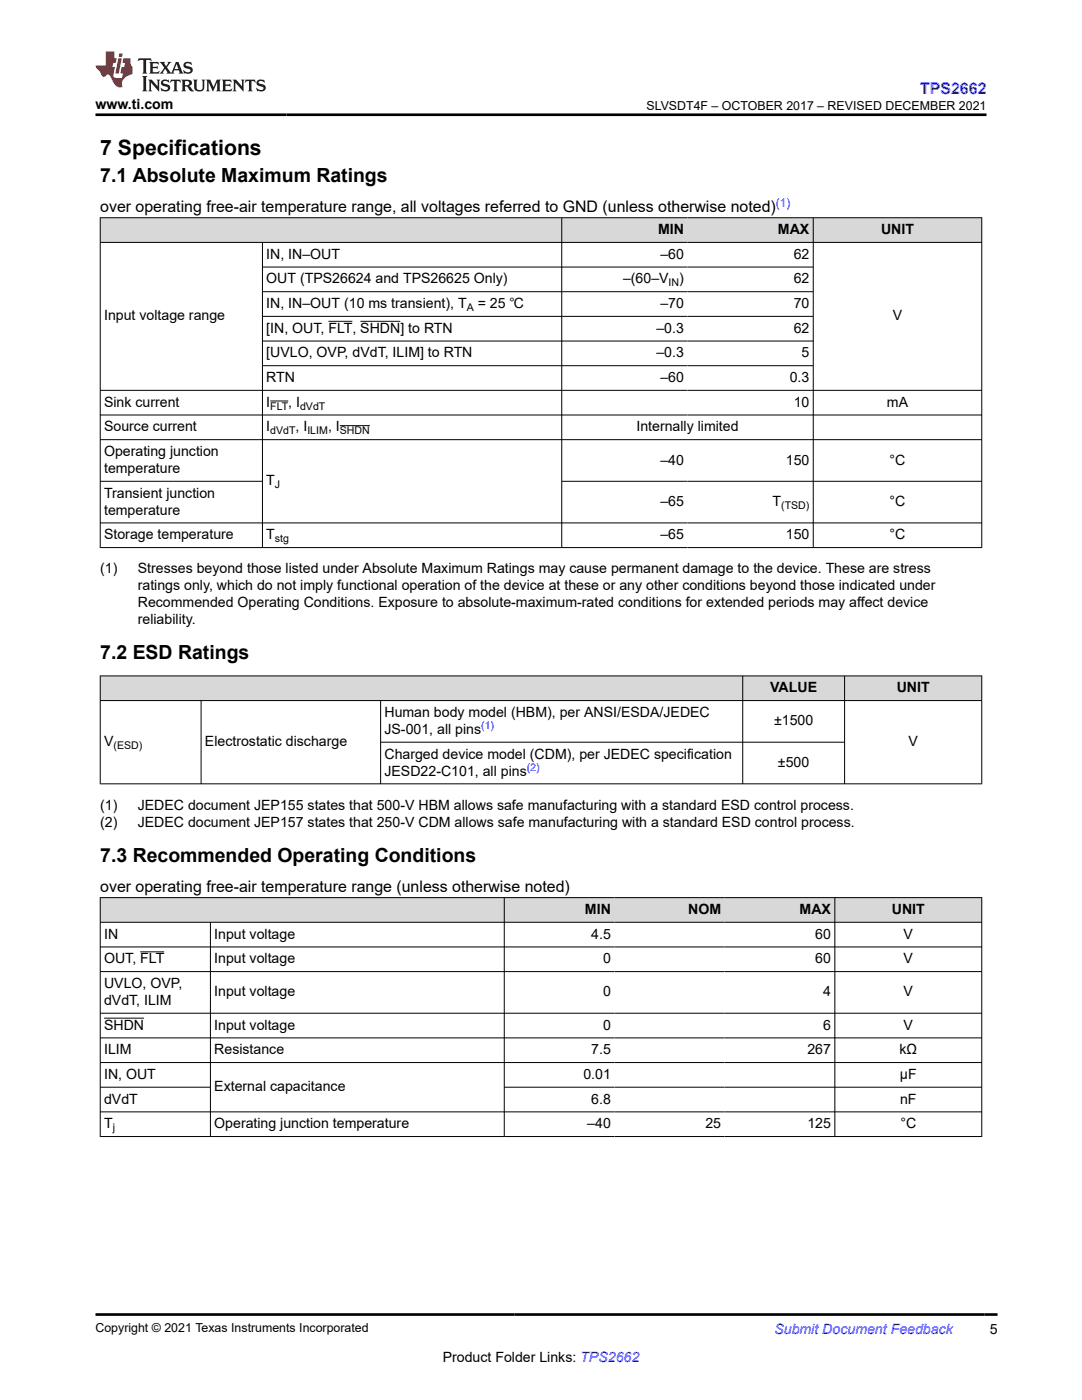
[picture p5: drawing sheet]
<svg xmlns="http://www.w3.org/2000/svg" width="216mm" height="279mm" viewBox="0 0 216 279" stroke-linecap="round" stroke-linejoin="round" font-family="sans-serif">
<defs><g id="words">
<text font-size="4.2" x="20" y="30.9">7 Specifications</text>
<g font-size="3.9">
<text x="20" y="36.3">7.1 Absolute Maximum Ratings</text>
<text x="20" y="131.6">7.2 ESD Ratings</text>
<text x="20" y="171.9">7.3 Recommended Operating Conditions</text>
</g>
<text font-size="3.2" fill="#00f" x="183.6" y="18.7">TPS2662</text>
<g font-size="3.2">
<text x="20" y="42.4">over operating free-air temperature range, all voltages referred to GND (unless otherwise noted)</text>
<text x="20" y="178.1">over operating free-air temperature range (unless otherwise noted)</text>
</g>
<g font-size="2.8">
<text x="19" y="21.8">www.ti.com</text>
<text x="131.3" y="46.7">MIN</text>
<text x="155.2" y="46.7">MAX</text>
<text x="175.8" y="46.7">UNIT</text>
<text x="53.1" y="51.6">IN, IN–OUT</text>
<text x="131.8" y="51.6">–60</text>
<text x="158.4" y="51.6">62</text>
<text x="53.1" y="56.6">OUT (TPS26624 and TPS26625 Only)</text>
<text x="124.3" y="56.6">–(60–V</text>
<text x="135.5" y="56.6">)</text>
<text x="158.4" y="56.6">62</text>
<text x="20.8" y="64">Input voltage range</text>
<text x="53.1" y="61.5">IN, IN–OUT (10 ms transient), T</text>
<text x="95.3" y="61.5">= 25 ℃</text>
<text x="131.8" y="61.5">–70</text>
<text x="158.4" y="61.5">70</text>
<text x="178.1" y="64">V</text>
<text x="53.1" y="66.4">[IN, OUT, FLT, SHDN] to RTN</text>
<text x="53.1" y="71.3">[UVLO, OVP, dVdT, ILIM] to RTN</text>
<text x="131" y="66.4">–0.3</text>
<text x="131" y="71.3">–0.3</text>
<text x="158.4" y="66.4">62</text>
<text x="159.9" y="71.3">5</text>
<text x="53.1" y="76.3">RTN</text>
<text x="131.8" y="76.3">–60</text>
<text x="157.6" y="76.3">0.3</text>
<text x="20.8" y="81.2">Sink current</text>
<text x="53.1" y="81.2">I</text>
<text x="57.5" y="81.2">, I</text>
<text x="158.4" y="81.2">10</text>
<text x="177" y="81.2">mA</text>
<text x="20.8" y="86.1">Source current</text>
<text x="53.1" y="86.1">I</text>
<text x="59" y="86.1">, I</text>
<text x="65.4" y="86.1">, I</text>
<text x="127" y="86.1">Internally limited</text>
<text x="20.8" y="91">Operating junction</text>
<text x="20.8" y="94.4">temperature</text>
<text x="131.8" y="92.7">–40</text>
<text x="156.8" y="92.7">150</text>
<text x="177.5" y="92.7">°C</text>
<text x="20.8" y="99.3">Transient junction</text>
<text x="53.1" y="96.9">T</text>
<text x="131.8" y="101">–65</text>
<text x="154.1" y="101">T</text>
<text x="177.5" y="101">°C</text>
<text x="20.8" y="102.7">temperature</text>
<text x="20.8" y="107.6">Storage temperature</text>
<text x="53.1" y="107.6">T</text>
<text x="131.8" y="107.6">–65</text>
<text x="156.8" y="107.6">150</text>
<text x="177.5" y="107.6">°C</text>
<text x="20" y="114.4">(1)</text>
<text x="27.5" y="114.4">Stresses beyond those listed under Absolute Maximum Ratings may cause permanent damage to the device. These are stress</text>
<text x="27.5" y="117.8">ratings only, which do not imply functional operation of the device at these or any other conditions beyond those indicated under</text>
<text x="27.5" y="121.2">Recommended Operating Conditions. Exposure to absolute-maximum-rated conditions for extended periods may affect device</text>
<text x="27.5" y="124.6">reliability.</text>
<text x="76.7" y="143.1">Human body model (HBM), per ANSI/ESDA/JEDEC</text>
<text x="153.7" y="138.2">VALUE</text>
<text x="178.9" y="138.2">UNIT</text>
<text x="20.8" y="148.9">V</text>
<text x="40.9" y="148.9">Electrostatic discharge</text>
<text x="76.7" y="146.5">JS-001, all pins</text>
<text x="154.5" y="144.8">±1500</text>
<text x="181.3" y="148.9">V</text>
<text x="76.7" y="151.4">Charged device model (CDM), per JEDEC specification</text>
<text x="76.7" y="154.8">JESD22-C101, all pins</text>
<text x="155.2" y="153.1">±500</text>
<text x="20" y="161.6">(1)</text>
<text x="27.5" y="161.6">JEDEC document JEP155 states that 500-V HBM allows safe manufacturing with a standard ESD control process.</text>
<text x="20" y="165">(2)</text>
<text x="27.5" y="165">JEDEC document JEP157 states that 250-V CDM allows safe manufacturing with a standard ESD control process.</text>
<text x="116.7" y="182.4">MIN</text>
<text x="137.3" y="182.4">NOM</text>
<text x="159.5" y="182.4">MAX</text>
<text x="178" y="182.4">UNIT</text>
<text x="20.8" y="187.3">IN</text>
<text x="42.8" y="187.3">Input voltage</text>
<text x="118" y="187.3">4.5</text>
<text x="162.7" y="187.3">60</text>
<text x="180.3" y="187.3">V</text>
<text x="20.8" y="192.3">OUT, FLT</text>
<text x="20.8" y="197.2">UVLO, OVP,</text>
<text x="42.8" y="192.3">Input voltage</text>
<text x="120.3" y="192.3">0</text>
<text x="162.7" y="192.3">60</text>
<text x="180.3" y="192.3">V</text>
<text x="20.8" y="200.6">dVdT, ILIM</text>
<text x="42.8" y="198.9">Input voltage</text>
<text x="120.3" y="198.9">0</text>
<text x="164.2" y="198.9">4</text>
<text x="180.3" y="198.9">V</text>
<text x="20.8" y="205.5">SHDN</text>
<text x="42.8" y="205.5">Input voltage</text>
<text x="120.3" y="205.5">0</text>
<text x="164.2" y="205.5">6</text>
<text x="180.3" y="205.5">V</text>
<text x="20.8" y="210.4">ILIM</text>
<text x="20.8" y="215.3">IN, OUT</text>
<text x="42.8" y="210.4">Resistance</text>
<text x="116.4" y="215.3">0.01</text>
<text x="118" y="210.4">7.5</text>
<text x="161.1" y="210.4">267</text>
<text x="179.5" y="210.4">kΩ</text>
<text x="179.6" y="215.3">µF</text>
<text x="20.8" y="220.2">dVdT</text>
<text x="42.8" y="217.8">External capacitance</text>
<text x="118" y="220.2">6.8</text>
<text x="179.6" y="220.2">nF</text>
<text x="20.8" y="225.2">T</text>
<text x="42.8" y="225.2">Operating junction temperature</text>
<text x="117.2" y="225.2">–40</text>
<text x="140.8" y="225.2">25</text>
<text x="161.1" y="225.2">125</text>
<text x="179.7" y="225.2">°C</text>
<text x="197.5" y="266.1">5</text>
<text x="88.3" y="271.7">Product Folder Links: TPS2662</text>
</g>
<text font-size="2.8" fill="#00f" x="154.5" y="266.2">Submit Document Feedback</text>
<g font-size="2.5">
<text x="129" y="21.9">SLVSDT4F – OCTOBER 2017 – REVISED DECEMBER 2021</text>
<text x="19" y="265.9">Copyright © 2021 Texas Instruments Incorporated</text>
</g>
<text font-size="2.4" fill="#00f" x="154.8" y="41.3">(1)</text>
<g font-size="2.1">
<text x="133.4" y="57.1">IN</text>
<text x="93.1" y="62.1">A</text>
<text x="53.9" y="81.7">FLT</text>
<text x="59.9" y="81.7">dVdT</text>
<text x="53.9" y="86.7">dVdT</text>
<text x="61.3" y="86.7">ILIM</text>
<text x="67.8" y="86.7">SHDN</text>
<text x="54.9" y="97.4">J</text>
<text x="155.9" y="101.6">(TSD)</text>
<text x="54.9" y="108.2">stg</text>
<text x="22.6" y="149.5">(ESD)</text>
<text x="22.5" y="225.7">j</text>
</g>
<g font-size="2.1" fill="#00f">
<text x="96" y="145.5">(1)</text>
<text x="105.1" y="153.8">(2)</text>
</g>
</g></defs>
<g fill="#d8d8d8">
<path d="M20 43.5h175.9v4.9h-175.9z" fill-rule="evenodd"/>
<path d="M20.1 43.5h91.9v4.8h-91.9z" fill-rule="evenodd"/>
<path d="M112.2 43.5h25v4.8h-25z" fill-rule="evenodd"/>
<path d="M137.2 43.5h25v4.8h-25z" fill-rule="evenodd"/>
<path d="M162.3 43.5h33.5v4.8h-33.5z" fill-rule="evenodd"/>
</g>
<g fill="none" stroke="#000" stroke-width=".2">
<path d="M19.9 43.5h176.1M19.9 48.4h176.1M20 43.4v65.9M52.4 48.4v60.9M52.4 53.3h109.9M52.4 58.2h109.9M112.1 43.4v65.9M162.3 43.4v65.9M195.9 43.4v65.9M19.9 77.9h176.1M52.4 63.1h109.9M52.4 68.1h109.9"/>
<path d="M52.4 73h109.9M65.5 64.1h4.8M71.9 64.1h8M19.9 82.8h176.1M19.9 87.7h176.1M19.9 96.1h32.5M53.9 80h3.6M67.8 84.9h6M112.1 96.1h83.9M19.9 104.4h176.1M19.9 109.3h176.1"/>
</g>
<g fill="#d8d8d8">
<path d="M20 134.9h175.9v4.9h-175.9z" fill-rule="evenodd"/>
<path d="M20.1 135h128v4.8h-128z" fill-rule="evenodd"/>
<path d="M148.3 135h20.2v4.8h-20.2z" fill-rule="evenodd"/>
<path d="M168.6 135h27.2v4.8h-27.2z" fill-rule="evenodd"/>
</g>
<path d="M19.9 134.9h176.1M19.9 139.8h176.1M20 134.8v21.7M40.1 139.8v16.7M75.9 139.8v16.7M148.2 134.8v21.7M168.5 134.8v21.7M195.9 134.8v21.7M19.9 156.4h176.1M75.9 148.1h92.7" fill="none" stroke="#000" stroke-width=".2"/>
<g fill="#d8d8d8">
<path d="M20 179.1h175.9v5h-175.9z" fill-rule="evenodd"/>
<path d="M20.1 179.2h80.5v4.8h-80.5z" fill-rule="evenodd"/>
<path d="M100.7 179.2h21.9v4.8h-21.9z" fill-rule="evenodd"/>
<path d="M122.6 179.2h22v4.8h-22z" fill-rule="evenodd"/>
<path d="M144.6 179.2h21.9v4.8h-21.9z" fill-rule="evenodd"/>
<path d="M166.6 179.2h29.2v4.8h-29.2z" fill-rule="evenodd"/>
</g>
<g fill="none" stroke="#000" stroke-width=".2">
<path d="M19.9 179.1h176.1M20 179.1v47.8M100.6 179.1v47.8M166.6 179.1v47.8M195.9 179.1v47.8M19.9 184.1h176.1M19.9 189h176.1M19.9 193.9h176.1M28 190h4.8M42 184.1v42.8M19.9 202.2h176.1M19.9 207.1h176.1"/>
<path d="M19.9 212.1h176.1M19.9 217h22.1M20.8 203.2h8M100.6 217h95.4M19.9 221.9h176.1M19.9 226.8h176.1"/>
</g>
<path d="M27.7 11.6l-.2 .6 .5-.2h.6v.1v2.2l-.2 .4h1l-.2-.4v-2.2v-.1h.5l.5 .2-.1-.6zM29.8 12.4l.2 .3v1.6l-.2 .4h1.9l.1-.6a1.08 1.08 0 0 1-1.3 .2v-.7h.6l.4 .2v-.7l-.4 .2h-.6v-.5l.2-.2a1 1 0 0 1 1 .3l-.1-.5zM31.8 12.4l1 1.1-1 1.2h.9l-.2-.2 .4-.8 .5 .8-.2 .2h1.6l-.2-.2 .1-.5h1l.1 .5-.1 .2h.9l-.2-.4-.8-1.9h-.5l-1 2.1-.8-1.1 .9-1h-.8l.2 .2-.5 .6-.3-.6 .1-.2zM35.2 12.8l.4 1h-.8zM36.8 12.5a.65 .65 0 0 0-.2 .7 .65 .65 0 0 0 .6 .5l.7 .1 .1 .3a.79 .79 0 0 1-.7 .4 .79 .79 0 0 1-.7-.5l.1 .7 .2-.1a.93 .93 0 0 0 1.1 0 .93 .93 0 0 0 .4-.9 1.46 1.46 0 0 0-1.2-.6l-.1-.3a1.09 1.09 0 0 1 1.2 .2l-.2-.6-.1 .1-.6-.2zM28.4 15.2l.2 .4v2.2l-.2 .4h1l-.2-.4v-2.2l.2-.4zM29.6 15.9l.2 .4v1.5l-.2 .4h.8l-.3-.4v-1.3l1.7 1.8v-2l.2-.4h-.8l.2 .2 .1 1.1-1.2-1.3zM32.3 16a.65 .65 0 0 0-.2 .8 .65 .65 0 0 0 .7 .4l.6 .2 .1 .2a.79 .79 0 0 1-.7 .4 .79 .79 0 0 1-.7-.5l.1 .7 .2-.1a.93 .93 0 0 0 1.1 .1 .93 .93 0 0 0 .4-1 1.46 1.46 0 0 0-1.2-.5l-.1-.4a1.09 1.09 0 0 1 1.2 .2l-.2-.6-.1 .1-.6-.1zM34.1 15.9l-.1 .6a.63 .63 0 0 1 .7-.3l.1 1.6-.3 .4h1l-.2-.4v-1.6a.66 .66 0 0 1 .8 .3l-.1-.6zM36.2 15.9l.2 .4v1.5l-.2 .4h.9l-.2-.2v-.7h.5l.1 .2a.79 .79 0 0 0 1.2 .6l-1-.9a.61 .61 0 0 0 .6-.6 .61 .61 0 0 0-.5-.7zM36.9 16.2h.2a.47 .47 0 0 1 .5 .1 .47 .47 0 0 1 .1 .5l-.2 .1-.6 .1zM38.5 15.9l.2 .2a2.27 2.27 0 0 0 .4 2 1.04 1.04 0 0 0 1.7-.7v-1.3l.2-.2h-.8l.2 .4v1.1a.6 .6 0 0 1-.6 .6 .6 .6 0 0 1-.6-.6v-1.1l.3-.4zM41.1 15.9l.2 .4v1.5l-.2 .4h.7l-.2-.4v-1.4l.9 1.9 .8-1.9v1.4l-.2 .4h1l-.3-.4v-1.5l.3-.4h-.8l-.7 1.5-.7-1.5zM44.3 15.9l.2 .4v1.5l-.2 .4h1.9l.1-.6a1.09 1.09 0 0 1-1.3 .2v-.7h.6l.4 .2v-.6l-.4 .2h-.6v-.6l.2-.1a1.01 1.01 0 0 1 1 .3l-.1-.6zM46.4 15.9l.3 .4v1.5l-.3 .4h.8l-.2-.4v-1.3l1.6 1.8v-2l.2-.4h-.7l.2 .2v1.1l-1.2-1.3zM49 15.9l-.1 .6a.63 .63 0 0 1 .8-.3v1.6l-.3 .4h1l-.2-.4v-1.6a.66 .66 0 0 1 .8 .3l-.1-.6zM51.4 16a.65 .65 0 0 0-.2 .8 .65 .65 0 0 0 .6 .4l.6 .2 .2 .2a.79 .79 0 0 1-.8 .4 .79 .79 0 0 1-.6-.5l.1 .7 .2-.1a.93 .93 0 0 0 1 .1 .93 .93 0 0 0 .5-1 1.46 1.46 0 0 0-1.3-.5l-.1-.4a1.09 1.09 0 0 1 1.3 .2l-.2-.6-.2 .1-.5-.1z" fill="#231f20"/>
<path d="M21.1 10.3v2.7h-2.1l.1 .4 .9 1a.95 .95 0 0 0 .9 .9 .59 .59 0 0 1 .6-.4 .59 .59 0 0 1 .5 .3l.4 .8a1.59 1.59 0 0 0 2.1 1.4 1.61 1.61 0 0 1 1-2.3l1-.3-.1-1.5a1.59 1.59 0 0 1-.4-1.7h-1.4l-.2 .9h.5l-.1 .9h-.5l-.2 .9v.3l.4 .1-.2 .9h-.6a.73 .73 0 0 1-1.1-.7l.3-1.5h-.5l.2-.9h.5l.2-.9h-.5v-1.3zM23.6 11.6l-.6 3.1h.7l.6-3.1zM23.8 10.7l-.1 .6h.7l.1-.6z" fill="#ed1c24"/>
<path d="M19 22.9h177.8M19.1 262.3h179.9" fill="none" stroke="#000" stroke-width=".53"/>
<use href="#words"/>
</svg>
